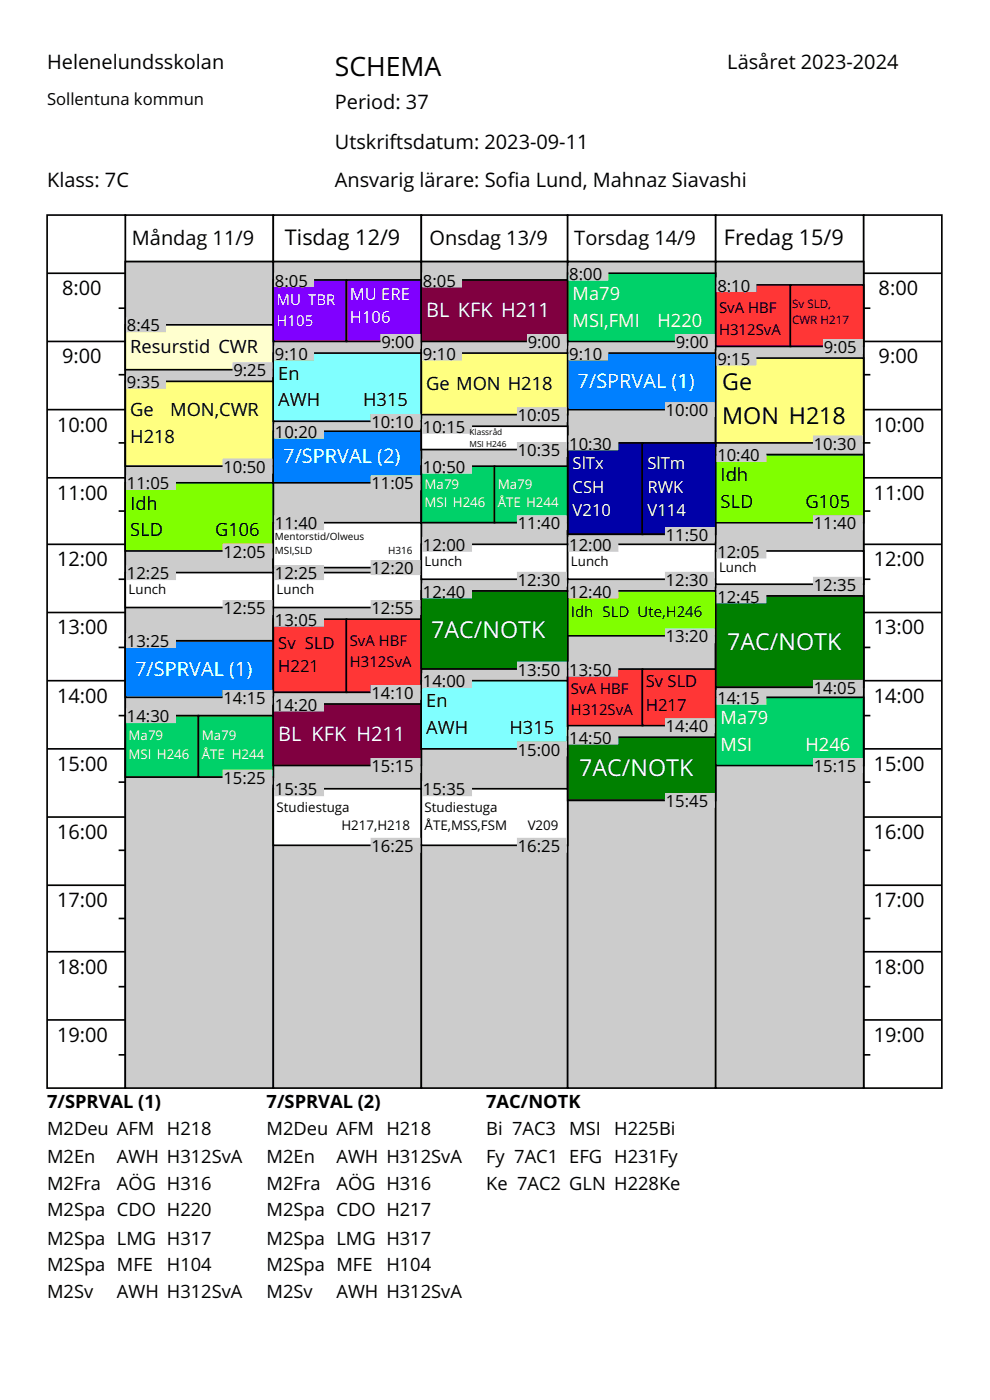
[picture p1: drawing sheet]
<svg xmlns="http://www.w3.org/2000/svg" width="210mm" height="297mm" viewBox="0 0 210 297" stroke-linecap="round" stroke-linejoin="round" font-family="sans-serif">
<defs><g id="words">
<text font-size="5.6" x="71" y="16.2">SCHEMA</text>
<g font-size="4.9">
<text x="153.2" y="82.8">Ge</text>
<text x="153.2" y="89.9">MON H218</text>
</g>
<g font-size="4.9" fill="#fff">
<text x="91.5" y="135.4">7AC/NOTK</text>
<text x="154.3" y="137.8">7AC/NOTK</text>
<text x="122.9" y="164.7">7AC/NOTK</text>
</g>
<g font-size="4.6">
<text x="60.4" y="52.1">Tisdag 12/9</text>
<text x="153.6" y="52.1">Fredag 15/9</text>
</g>
<g font-size="4.2">
<text x="10" y="14.7">Helenelundsskolan</text>
<text x="154.3" y="14.7">Läsåret 2023-2024</text>
<text x="71" y="23.1">Period: 37</text>
<text x="71" y="31.6">Utskriftsdatum: 2023-09-11</text>
<text x="10" y="39.7">Klass: 7C</text>
<text x="71" y="39.7">Ansvarig lärare: Sofia Lund, Mahnaz Siavashi</text>
<text x="28" y="52">Måndag 11/9</text>
<text x="91.1" y="52">Onsdag 13/9</text>
<text x="121.8" y="52">Torsdag 14/9</text>
<text x="13.2" y="62.6">8:00</text>
<text x="186.4" y="62.6">8:00</text>
<text x="13.2" y="77.1">9:00</text>
<text x="186.4" y="77.1">9:00</text>
<text x="12.1" y="91.6">10:00</text>
<text x="185.3" y="91.6">10:00</text>
<text x="12.1" y="106">11:00</text>
<text x="185.3" y="106">11:00</text>
<text x="12.1" y="120.1">12:00</text>
<text x="185.3" y="120.1">12:00</text>
<text x="12.1" y="134.6">13:00</text>
<text x="185.3" y="134.6">13:00</text>
<text x="12.1" y="149.1">14:00</text>
<text x="185.3" y="149.1">14:00</text>
<text x="12.1" y="163.5">15:00</text>
<text x="185.3" y="163.5">15:00</text>
<text x="12.1" y="178">16:00</text>
<text x="185.3" y="178">16:00</text>
<text x="12.1" y="192.5">17:00</text>
<text x="185.3" y="192.5">17:00</text>
<text x="12.1" y="206.6">18:00</text>
<text x="185.3" y="206.6">18:00</text>
<text x="12.1" y="221">19:00</text>
<text x="185.3" y="221">19:00</text>
</g>
<g font-size="4.2" fill="#fff">
<text x="90.4" y="67.2">BL KFK H211</text>
<text x="122.5" y="82.4">7/SPRVAL (1)</text>
<text x="60.1" y="98.3">7/SPRVAL (2)</text>
<text x="28.7" y="143.4">7/SPRVAL (1)</text>
<text x="59" y="157.2">BL KFK H211</text>
</g>
<g font-size="3.9" fill="#fff">
<text x="121.5" y="63.7">Ma79</text>
<text x="121.5" y="69.3">MSI,FMI</text>
<text x="139.5" y="69.3">H220</text>
<text x="152.9" y="153.6">Ma79</text>
<text x="152.9" y="159.3">MSI</text>
<text x="170.9" y="159.3">H246</text>
</g>
<g font-size="3.9">
<text x="27.6" y="74.9">Resurstid CWR</text>
<text x="59" y="80.6">En</text>
<text x="90.4" y="82.7">Ge MON H218</text>
<text x="27.6" y="88.3">Ge</text>
<text x="36.1" y="88.3">MON,CWR</text>
<text x="59" y="86.2">AWH</text>
<text x="77" y="86.2">H315</text>
<text x="27.6" y="94">H218</text>
<text x="152.9" y="102.1">Idh</text>
<text x="152.9" y="107.7">SLD</text>
<text x="170.9" y="107.7">G105</text>
<text x="27.6" y="108.1">Idh</text>
<text x="27.6" y="113.7">SLD</text>
<text x="45.6" y="113.7">G106</text>
<text x="90.4" y="150.1">En</text>
<text x="90.4" y="155.7">AWH</text>
<text x="108.1" y="155.7">H315</text>
<text x="10" y="235.1">7/SPRVAL (1)</text>
<text x="56.6" y="235.1">7/SPRVAL (2)</text>
<text x="103.1" y="235.1">7AC/NOTK</text>
<text x="10" y="240.7">M2Deu AFM H218</text>
<text x="56.6" y="240.7">M2Deu AFM H218</text>
<text x="103.1" y="240.7">Bi 7AC3</text>
<text x="120.8" y="240.7">MSI</text>
<text x="130.3" y="240.7">H225Bi</text>
<text x="10" y="246.7">M2En</text>
<text x="24.8" y="246.7">AWH H312SvA</text>
<text x="56.6" y="246.7">M2En</text>
<text x="71.4" y="246.7">AWH H312SvA</text>
<text x="103.1" y="246.7">Fy 7AC1 EFG H231Fy</text>
<text x="10" y="252.4">M2Fra</text>
<text x="24.8" y="252.4">AÖG H316</text>
<text x="56.6" y="252.4">M2Fra</text>
<text x="71.4" y="252.4">AÖG H316</text>
<text x="103.1" y="252.4">Ke 7AC2 GLN H228Ke</text>
<text x="10" y="258">M2Spa CDO H220</text>
<text x="56.6" y="258">M2Spa CDO H217</text>
<text x="10" y="264">M2Spa LMG H317</text>
<text x="10" y="269.7">M2Spa MFE</text>
<text x="35.4" y="269.7">H104</text>
<text x="56.6" y="264">M2Spa LMG H317</text>
<text x="56.6" y="269.7">M2Spa MFE</text>
<text x="82" y="269.7">H104</text>
<text x="10" y="275.3">M2Sv</text>
<text x="24.8" y="275.3">AWH H312SvA</text>
<text x="56.6" y="275.3">M2Sv</text>
<text x="71.4" y="275.3">AWH H312SvA</text>
</g>
<g font-size="3.5">
<text x="10" y="22.3">Sollentuna kommun</text>
<text x="120.8" y="59.4">8:00</text>
<text x="58.3" y="60.8">8:05</text>
<text x="89.7" y="60.8">8:05</text>
<text x="152.2" y="61.9">8:10</text>
<text x="26.9" y="70.3">8:45</text>
<text x="58.3" y="76.3">9:10</text>
<text x="80.9" y="73.8">9:00</text>
<text x="89.7" y="76.3">9:10</text>
<text x="111.9" y="73.8">9:00</text>
<text x="120.8" y="76.3">9:10</text>
<text x="143.3" y="73.8">9:00</text>
<text x="152.2" y="77.4">9:15</text>
<text x="174.7" y="74.9">9:05</text>
<text x="26.9" y="82.3">9:35</text>
<text x="49.5" y="79.8">9:25</text>
<text x="109.8" y="89.4">10:05</text>
<text x="141.2" y="88.3">10:00</text>
<text x="58.3" y="92.9">10:20</text>
<text x="78.8" y="90.8">10:10</text>
<text x="89.7" y="91.8">10:15</text>
<text x="120.8" y="95.4">10:30</text>
<text x="172.6" y="95.4">10:30</text>
<text x="47.4" y="100.3">10:50</text>
<text x="89.7" y="100.3">10:50</text>
<text x="109.8" y="96.8">10:35</text>
<text x="152.2" y="97.8">10:40</text>
<text x="26.9" y="103.8">11:05</text>
<text x="78.8" y="103.8">11:05</text>
<text x="58.3" y="112.3">11:40</text>
<text x="109.8" y="112.3">11:40</text>
<text x="172.6" y="112.3">11:40</text>
<text x="47.4" y="118.3">12:05</text>
<text x="89.7" y="116.9">12:00</text>
<text x="120.8" y="116.9">12:00</text>
<text x="141.2" y="114.8">11:50</text>
<text x="152.2" y="118.3">12:05</text>
<text x="26.9" y="122.9">12:25</text>
<text x="58.3" y="122.9">12:25</text>
<text x="78.8" y="121.8">12:20</text>
<text x="109.8" y="124.3">12:30</text>
<text x="141.2" y="124.3">12:30</text>
<text x="172.6" y="125.4">12:35</text>
<text x="47.4" y="130.3">12:55</text>
<text x="78.8" y="130.3">12:55</text>
<text x="89.7" y="126.8">12:40</text>
<text x="120.8" y="126.8">12:40</text>
<text x="152.2" y="127.8">12:45</text>
<text x="26.9" y="137.3">13:25</text>
<text x="58.3" y="132.8">13:05</text>
<text x="59" y="137.7">Sv SLD</text>
<text x="141.2" y="136.3">13:20</text>
<text x="59" y="142.6">H221</text>
<text x="109.8" y="143.3">13:50</text>
<text x="120.8" y="143.3">13:50</text>
<text x="47.4" y="149.3">14:15</text>
<text x="78.8" y="148.3">14:10</text>
<text x="89.7" y="145.8">14:00</text>
<text x="137" y="145.8">Sv SLD</text>
<text x="152.2" y="149.3">14:15</text>
<text x="172.6" y="147.2">14:05</text>
<text x="26.9" y="153.2">14:30</text>
<text x="58.3" y="150.8">14:20</text>
<text x="137" y="150.8">H217</text>
<text x="141.2" y="155.3">14:40</text>
<text x="109.8" y="160.3">15:00</text>
<text x="120.8" y="157.8">14:50</text>
<text x="47.4" y="166.3">15:25</text>
<text x="78.8" y="163.8">15:15</text>
<text x="172.6" y="163.8">15:15</text>
<text x="58.3" y="168.7">15:35</text>
<text x="89.7" y="168.7">15:35</text>
<text x="141.2" y="171.2">15:45</text>
<text x="78.8" y="180.7">16:25</text>
<text x="109.8" y="180.7">16:25</text>
</g>
<g font-size="3.5" fill="#fff">
<text x="74.2" y="63.6">MU ERE</text>
<text x="74.2" y="68.6">H106</text>
<text x="121.5" y="99.6">SlTx</text>
<text x="137.3" y="99.6">SlTm</text>
<text x="121.5" y="104.5">CSH</text>
<text x="137.3" y="104.5">RWK</text>
<text x="121.5" y="109.5">V210</text>
<text x="137.3" y="109.5">V114</text>
</g>
<g font-size="3.2" fill="#fff">
<text x="58.7" y="64.6">MU TBR</text>
<text x="58.7" y="69.2">H105</text>
</g>
<g font-size="3.2">
<text x="152.5" y="66.4">SvA HBF</text>
<text x="152.5" y="71">H312SvA</text>
<text x="121.1" y="131">Idh SLD Ute,H246</text>
<text x="74.2" y="137">SvA HBF</text>
<text x="74.2" y="141.5">H312SvA</text>
<text x="121.1" y="147.2">SvA HBF</text>
<text x="121.1" y="151.8">H312SvA</text>
</g>
<g font-size="2.8" fill="#fff">
<text x="90.1" y="103.8">Ma79</text>
<text x="90.1" y="107.6">MSI H246</text>
<text x="105.6" y="103.8">Ma79</text>
<text x="105.6" y="107.6">ÅTE H244</text>
<text x="27.3" y="157">Ma79</text>
<text x="27.3" y="160.9">MSI H246</text>
<text x="42.8" y="157">Ma79</text>
<text x="42.8" y="160.9">ÅTE H244</text>
</g>
<g font-size="2.8">
<text x="90.1" y="120">Lunch</text>
<text x="121.1" y="120">Lunch</text>
<text x="27.3" y="126">Lunch</text>
<text x="58.7" y="126">Lunch</text>
<text x="152.5" y="121.4">Lunch</text>
<text x="58.7" y="172.2">Studiestuga</text>
<text x="90.1" y="172.2">Studiestuga</text>
<text x="72.4" y="176.1">H217,H218</text>
<text x="90.1" y="176.1">ÅTE,MSS,FSM</text>
<text x="111.9" y="176.1">V209</text>
</g>
<g font-size="2.5">
<text x="168" y="65.3">Sv SLD,</text>
<text x="168" y="68.8">CWR H217</text>
</g>
<g font-size="2.1">
<text x="58.3" y="114.6">Mentorstid/Olweus</text>
<text x="58.3" y="117.5">MSI,SLD</text>
<text x="82.3" y="117.5">H316</text>
</g>
<g font-size="1.8">
<text x="99.6" y="92.4">Klassråd</text>
<text x="99.6" y="94.8">MSI H246</text>
</g>
</g></defs>
<g fill="#fff" stroke="#fff" stroke-width=".35">
<path d="M10 10h189.8v35.6h-189.8z"/>
<path d="M10 231.2h189.8v55.4h-189.8z"/>
</g>
<g fill="#fff" stroke="#000" stroke-width=".35">
<path d="M26.6 45.6h31.4v9.9h-31.4z"/>
<path d="M58 45.6h31.4v9.9h-31.4z"/>
<path d="M89.4 45.6h31v9.9h-31z"/>
<path d="M120.4 45.6h31.4v9.9h-31.4z"/>
<path d="M151.8 45.6h31.4v9.9h-31.4z"/>
<path d="M10 45.6h16.6v185.2h-16.6z"/>
</g>
<g fill="#ccc" stroke="#000" stroke-width=".35">
<path d="M26.6 55.5h31.4v175.3h-31.4z"/>
<path d="M58 55.5h31.4v175.3h-31.4z"/>
<path d="M89.4 55.5h31v175.3h-31z"/>
<path d="M120.4 55.5h31.4v175.3h-31.4z"/>
</g>
<path d="M183.2 45.6h16.6v185.2h-16.6z" fill="#fff" stroke="#000" stroke-width=".35"/>
<path d="M151.8 55.5h31.4v175.3h-31.4z" fill="#ccc" stroke="#000" stroke-width=".35"/>
<path d="M26.6 68.9h31.4v9.5h-31.4z" fill="#ffffcf" stroke="#000" stroke-width=".35"/>
<path d="M26.6 80.9h31.4v18h-31.4z" fill="#ffff80" stroke="#000" stroke-width=".35"/>
<path d="M26.6 102.4h31.4v14.5h-31.4z" fill="#80ff00" stroke="#000" stroke-width=".35"/>
<path d="M26.6 121.5h31.4v7.4h-31.4z" fill="#fff" stroke="#000" stroke-width=".35"/>
<path d="M26.6 135.9h31.4v12h-31.4z" fill="#0080ff" stroke="#000" stroke-width=".35"/>
<g fill="#00d169" stroke="#000" stroke-width=".35">
<path d="M26.6 151.8h15.5v13.1h-15.5z"/>
<path d="M42.1 151.8h15.9v13.1h-15.9z"/>
</g>
<path d="M58 59.4h15.5v13h-15.5z" fill="#8000ff" stroke="#000" stroke-width=".35"/>
<path d="M58 74.9h31.4v14.5h-31.4z" fill="#80ffff" stroke="#000" stroke-width=".35"/>
<path d="M58 91.5h31.4v10.9h-31.4z" fill="#0080ff" stroke="#000" stroke-width=".35"/>
<g fill="#fff" stroke="#000" stroke-width=".35">
<path d="M58 110.9h31.4v9.5h-31.4z"/>
<path d="M58 121.5h31.4v7.4h-31.4z"/>
</g>
<path d="M58 131.3h15.5v15.6h-15.5z" fill="#ff3636" stroke="#000" stroke-width=".35"/>
<path d="M58 149.3h31.4v13.1h-31.4z" fill="#800040" stroke="#000" stroke-width=".35"/>
<path d="M58 167.3h31.4v12h-31.4z" fill="#fff" stroke="#000" stroke-width=".35"/>
<path d="M73.5 59.4h15.9v13h-15.9z" fill="#8000ff" stroke="#000" stroke-width=".35"/>
<path d="M73.5 131.3h15.9v15.6h-15.9z" fill="#ff3636" stroke="#000" stroke-width=".35"/>
<path d="M89.4 59.4h31v13h-31z" fill="#800040" stroke="#000" stroke-width=".35"/>
<path d="M89.4 74.9h31v13.1h-31z" fill="#ffff80" stroke="#000" stroke-width=".35"/>
<path d="M89.4 90.4h31v5h-31z" fill="#fff" stroke="#000" stroke-width=".35"/>
<path d="M89.4 98.9h15.5v12h-15.5z" fill="#00d169" stroke="#000" stroke-width=".35"/>
<path d="M89.4 115.5h31v7.4h-31z" fill="#fff" stroke="#000" stroke-width=".35"/>
<path d="M89.4 125.4h31v16.5h-31z" fill="#008000" stroke="#000" stroke-width=".35"/>
<path d="M89.4 144.4h31v14.5h-31z" fill="#80ffff" stroke="#000" stroke-width=".35"/>
<path d="M89.4 167.3h31v12h-31z" fill="#fff" stroke="#000" stroke-width=".35"/>
<g fill="#00d169" stroke="#000" stroke-width=".35">
<path d="M104.9 98.9h15.5v12h-15.5z"/>
<path d="M120.4 58h31.4v14.4h-31.4z"/>
</g>
<path d="M120.4 74.9h31.4v12h-31.4z" fill="#0080ff" stroke="#000" stroke-width=".35"/>
<path d="M120.4 94h15.9v19.4h-15.9z" fill="#0000a8" stroke="#000" stroke-width=".35"/>
<path d="M120.4 115.5h31.4v7.4h-31.4z" fill="#fff" stroke="#000" stroke-width=".35"/>
<path d="M120.4 125.4h31.4v9.5h-31.4z" fill="#80ff00" stroke="#000" stroke-width=".35"/>
<path d="M120.4 141.9h15.9v12h-15.9z" fill="#ff3636" stroke="#000" stroke-width=".35"/>
<path d="M120.4 156.4h31.4v13.4h-31.4z" fill="#008000" stroke="#000" stroke-width=".35"/>
<path d="M136.3 94h15.5v19.4h-15.5z" fill="#0000a8" stroke="#000" stroke-width=".35"/>
<g fill="#ff3636" stroke="#000" stroke-width=".35">
<path d="M136.3 141.9h15.5v12h-15.5z"/>
<path d="M151.8 60.4h15.9v13.1h-15.9z"/>
</g>
<path d="M151.8 76h31.4v18h-31.4z" fill="#ffff80" stroke="#000" stroke-width=".35"/>
<path d="M151.8 96.4h31.4v14.5h-31.4z" fill="#80ff00" stroke="#000" stroke-width=".35"/>
<path d="M151.8 116.9h31.4v7h-31.4z" fill="#fff" stroke="#000" stroke-width=".35"/>
<path d="M151.8 126.4h31.4v19.4h-31.4z" fill="#008000" stroke="#000" stroke-width=".35"/>
<path d="M151.8 147.9h31.4v14.5h-31.4z" fill="#00d169" stroke="#000" stroke-width=".35"/>
<path d="M167.7 60.4h15.5v13.1h-15.5z" fill="#ff3636" stroke="#000" stroke-width=".35"/>
<g fill="#ccc" stroke="#ccc" stroke-width=".35">
<path d="M26.9 134.5h10.3v2.8h-10.3z"/>
<path d="M47.4 146.5h10.2v2.8h-10.2z"/>
<path d="M26.9 67.5h8.1v2.8h-8.1z"/>
<path d="M49.5 77h8.1v2.8h-8.1z"/>
<path d="M26.9 79.5h8.1v2.8h-8.1z"/>
<path d="M47.4 97.5h10.2v2.8h-10.2z"/>
<path d="M26.9 101h10.3v2.8h-10.3z"/>
<path d="M47.4 115.5h10.2v2.8h-10.2z"/>
<path d="M26.9 120.1h10.3v2.8h-10.3z"/>
<path d="M47.4 127.5h10.2v2.8h-10.2z"/>
<path d="M26.9 150.4h10.3v2.8h-10.3z"/>
<path d="M47.4 163.5h10.2v2.8h-10.2z"/>
<path d="M58.3 90.1h10.3v2.8h-10.3z"/>
<path d="M78.8 101h10.2v2.8h-10.2z"/>
<path d="M58.3 58h8.1v2.8h-8.1z"/>
<path d="M80.9 71h8.1v2.8h-8.1z"/>
<path d="M58.3 73.5h8.1v2.8h-8.1z"/>
<path d="M78.8 88h10.2v2.8h-10.2z"/>
<path d="M58.3 109.5h10.3v2.8h-10.3z"/>
<path d="M78.8 119h10.2v2.8h-10.2z"/>
<path d="M58.3 120.1h10.3v2.8h-10.3z"/>
<path d="M78.8 127.5h10.2v2.8h-10.2z"/>
<path d="M58.3 129.9h10.3v2.9h-10.3z"/>
<path d="M78.8 145.5h10.2v2.8h-10.2z"/>
<path d="M58.3 147.9h10.3v2.9h-10.3z"/>
<path d="M78.8 161h10.2v2.8h-10.2z"/>
<path d="M58.3 165.9h10.3v2.8h-10.3z"/>
<path d="M78.8 177.9h10.2v2.8h-10.2z"/>
<path d="M89.7 123.9h10.3v2.9h-10.3z"/>
<path d="M109.8 140.5h10.3v2.8h-10.3z"/>
<path d="M89.7 58h8.1v2.8h-8.1z"/>
<path d="M111.9 71h8.2v2.8h-8.2z"/>
<path d="M89.7 73.5h8.1v2.8h-8.1z"/>
<path d="M109.8 86.5h10.3v2.9h-10.3z"/>
<path d="M89.7 89h10.3v2.8h-10.3z"/>
<path d="M109.8 94h10.3v2.8h-10.3z"/>
<path d="M89.7 97.5h10.3v2.8h-10.3z"/>
<path d="M109.8 109.5h10.3v2.8h-10.3z"/>
<path d="M89.7 114.1h10.3v2.8h-10.3z"/>
<path d="M109.8 121.5h10.3v2.8h-10.3z"/>
<path d="M89.7 143h10.3v2.8h-10.3z"/>
<path d="M109.8 157.5h10.3v2.8h-10.3z"/>
<path d="M89.7 165.9h10.3v2.8h-10.3z"/>
<path d="M109.8 177.9h10.3v2.8h-10.3z"/>
<path d="M120.8 73.5h8.1v2.8h-8.1z"/>
<path d="M141.2 85.5h10.3v2.8h-10.3z"/>
<path d="M120.8 155h10.2v2.8h-10.2z"/>
<path d="M141.2 168.4h10.3v2.8h-10.3z"/>
<path d="M120.8 56.6h8.1v2.8h-8.1z"/>
<path d="M143.3 71h8.2v2.8h-8.2z"/>
<path d="M120.8 92.5h10.2v2.9h-10.2z"/>
<path d="M141.2 111.9h10.3v2.9h-10.3z"/>
<path d="M120.8 114.1h10.2v2.8h-10.2z"/>
<path d="M141.2 121.5h10.3v2.8h-10.3z"/>
<path d="M120.8 123.9h10.2v2.9h-10.2z"/>
<path d="M141.2 133.5h10.3v2.8h-10.3z"/>
<path d="M120.8 140.5h10.2v2.8h-10.2z"/>
<path d="M141.2 152.5h10.3v2.8h-10.3z"/>
<path d="M152.2 125h10.2v2.8h-10.2z"/>
<path d="M172.6 144.4h10.3v2.8h-10.3z"/>
<path d="M152.2 59h8.1v2.9h-8.1z"/>
<path d="M174.7 72.1h8.2v2.8h-8.2z"/>
<path d="M152.2 74.6h8.1v2.8h-8.1z"/>
<path d="M172.6 92.5h10.3v2.9h-10.3z"/>
<path d="M152.2 95h10.2v2.8h-10.2z"/>
<path d="M172.6 109.5h10.3v2.8h-10.3z"/>
<path d="M152.2 115.5h10.2v2.8h-10.2z"/>
<path d="M172.6 122.5h10.3v2.9h-10.3z"/>
<path d="M152.2 146.5h10.2v2.8h-10.2z"/>
<path d="M172.6 161h10.3v2.8h-10.3z"/>
</g>
<g fill="none" stroke="#000" stroke-width=".35">
<path d="M10 58h16.6M183.2 58h16.6M10 72.4h16.6M25.2 65.4h1.4M25.2 79.5h1.4M183.2 65.4h1.4M183.2 72.4h16.6M183.2 79.5h1.4M10 86.9h16.6M25.2 94h1.4M183.2 86.9h16.6M183.2 94h1.4"/>
<path d="M10 101.4h16.6M10 115.5h16.6M25.2 108.4h1.4M183.2 101.4h16.6M183.2 108.4h1.4M183.2 115.5h16.6M10 129.9h16.6M25.2 122.9h1.4M25.2 137.3h1.4M183.2 122.9h1.4M183.2 129.9h16.6M183.2 137.3h1.4"/>
<path d="M10 144.4h16.6M10 158.9h16.6M25.2 151.8h1.4M183.2 144.4h16.6M183.2 151.8h1.4M183.2 158.9h16.6M10 173.3h16.6M25.2 165.9h1.4M183.2 165.9h1.4M183.2 173.3h16.6M10 187.8h16.6M25.2 180.4h1.4"/>
<path d="M25.2 194.9h1.4M183.2 180.4h1.4M183.2 187.8h16.6M183.2 194.9h1.4M10 201.9h16.6M10 216.4h16.6M25.2 209.3h1.4M183.2 201.9h16.6M183.2 209.3h1.4M183.2 216.4h16.6M25.2 223.8h1.4M183.2 223.8h1.4"/>
</g>
<use href="#words"/>
</svg>
